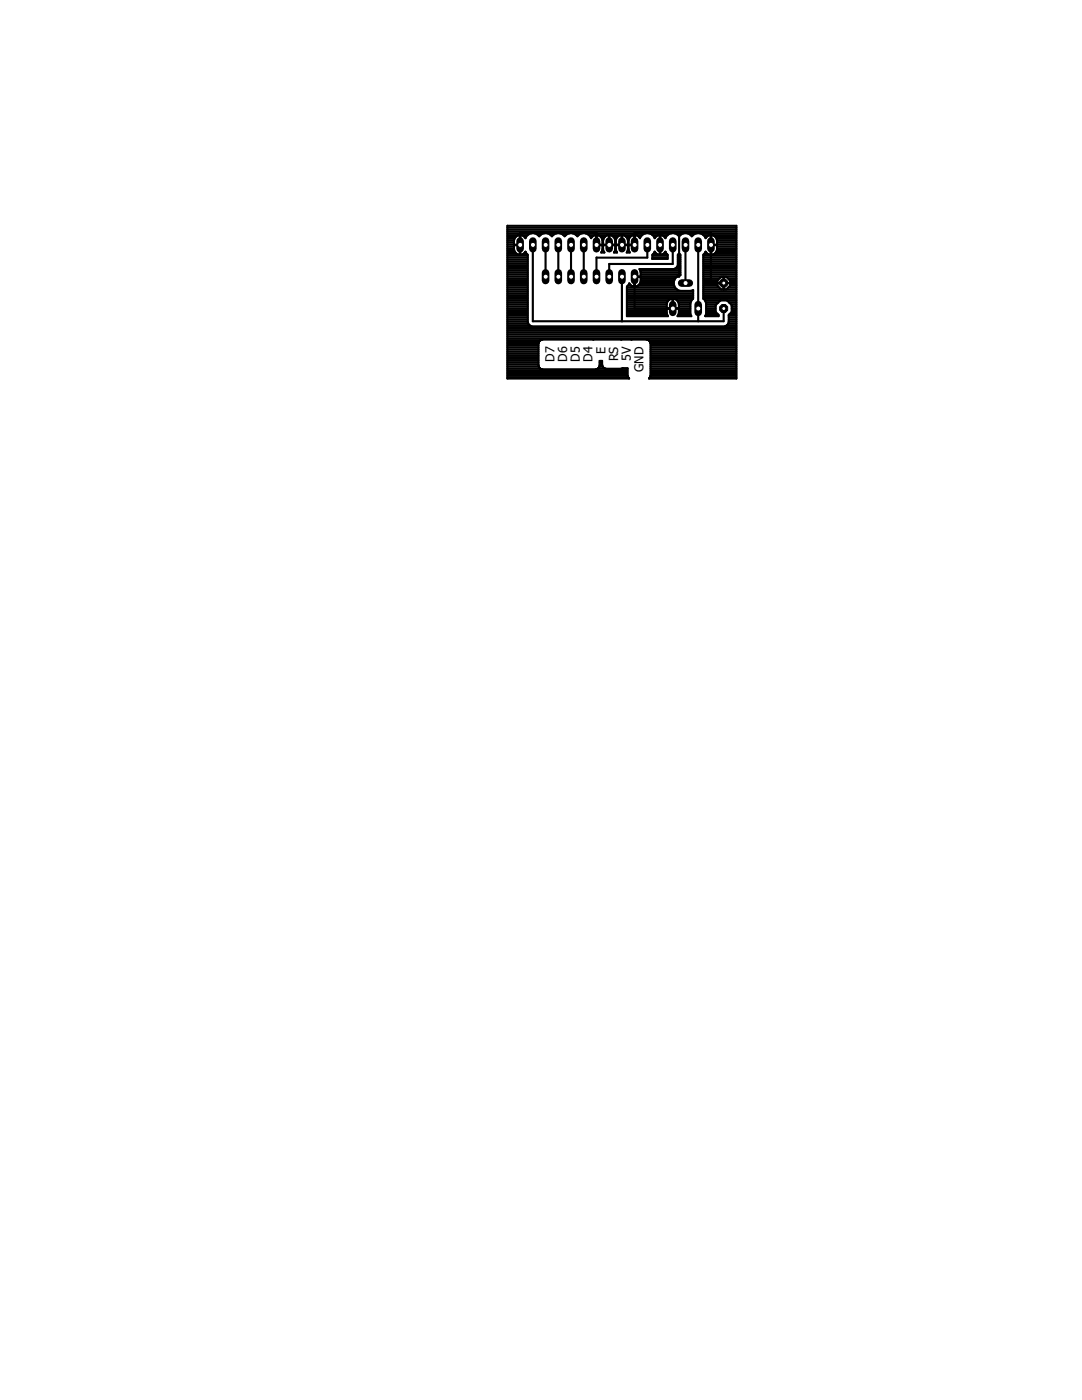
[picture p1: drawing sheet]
<svg xmlns="http://www.w3.org/2000/svg" width="216mm" height="279mm" viewBox="0 0 216 279" stroke-linecap="round" stroke-linejoin="round" font-family="sans-serif">
<defs><g id="words">
<g font-size="2.5">
<text x="120.8" y="70.6" transform="rotate(-90 120.8 70.6)">E</text>
<text x="110.6" y="72.2" transform="rotate(-90 110.6 72.2)">D7</text>
<text x="113.2" y="72.2" transform="rotate(-90 113.2 72.2)">D6</text>
<text x="115.7" y="72.2" transform="rotate(-90 115.7 72.2)">D5</text>
<text x="118.2" y="72.2" transform="rotate(-90 118.2 72.2)">D4</text>
<text x="123.3" y="72.1" transform="rotate(-90 123.3 72.1)">RS</text>
<text x="125.9" y="72" transform="rotate(-90 125.9 72)">5V</text>
<text x="128.4" y="74.2" transform="rotate(-90 128.4 74.2)">GND</text>
</g>
</g></defs>
<g fill="none" stroke="#000" stroke-width=".42">
<path d="M101.2 51.4h4.1M101.2 53.7h4.1M101.2 55.2h4.1M101.2 46.5h45.7M101.2 57.8h4.1M101.2 59.6h4.1M101.2 59.3h4.1M101.2 58.9h4.1M101.2 58.5h4.1M101.2 58.1h4.1M101.2 57.4h4.1M101.2 57h4.1"/>
<path d="M101.2 56.7h4.1M101.2 56.3h4.1M101.2 55.9h4.1M101.2 55.5h4.1M101.2 54.8h4.1M101.2 54.4h4.1M101.2 54h4.1M101.2 53.3h4.1M101.2 52.9h4.1M101.2 52.5h4.1M101.2 52.2h4.1M101.2 51.8h4.1"/>
<path d="M101.2 51h4.1M101.2 50.7h1.9M101.2 50.3h1.5M101.2 49.9h1.4M101.2 49.6h1.4M101.2 49.2h1.4M101.2 48.8h1.4M101.2 48.4h1.4M101.2 48h1.4M101.2 47.7h1.4M101.2 47.3h1.7M101.2 46.9h2.3"/>
<path d="M101.2 46.2h45.7M101.2 45.8h45.7M101.2 45.4h45.7M102.6 48a1.18 1.18 0 0 1 1.1-1.1v4a1.19 1.19 0 0 1-1.1-1M102.6 49.9v-1h1.2v2l.6-.2 .4-.4M103.7 50.7h.1M103.7 50.3h.1M103.7 49.9h.1M103.7 49.6h.1M103.7 49.2h.1M103.7 48.8h.1M103.7 48.4h.1"/>
<path d="M103.7 48h.1M103.7 47.7h.1M103.7 47.3h.1M103.7 46.9h.1M103.8 48.9v-2.6h15.2v2.6h7.6v-2.6h15.3v10.2h3.8M104 46.9h1.3M104.4 50.7h.7M104.7 47.3h.2M104.8 50.3l.5 .5v13.5l.2 .4 .6 .4h38.5l.7-.4 .1-.4v-1.5l.6-.5v-1.4l-.9-.9h-1.4l-.9 .9v1.4l.6 .5v.3h-2.7l.2-.4M104.8 50.3h.1M106 46.5l-.6 .3-.5 .7a1.2 1.2 0 0 0-1.1-.6v1.9h-1.2v-.8M106.3 48.9v15.2h38.1v-2.5"/>
<path d="M106.6 46.5l.6 .3 .4 .4 .4-.4 .5-.3M107.3 46.9h.5M108.9 48.9v6.3M109.2 46.5l.5 .3 .4 .4 .4-.4 .6-.3M109.9 46.9h.5M111.4 48.9v6.3M111.7 46.5l.6 .3 .4 .4 .4-.4 .5-.3M112.4 46.9h.5M113.9 48.9v6.3M114.2 46.5l.6 .3 .4 .4 .4-.4 .6-.3M115 46.9h.4M116.5 48.9v6.3"/>
<path d="M116.8 46.5l.6 .3 .5 .7 .5-.4 .6-.2v1.9h1.2v-.8M117.5 46.9h1.3M117.8 47.3h.3M119 48.8h.1M119 48.4h.1M119 48h.1M119 47.7h.1M119 47.3h.1M119 46.9h.1M119.2 46.9h2.1M119.9 47.3h.7M120 50.3h.5"/>
<path d="M120.1 47.7h.3M120.2 49.9l-.2 .5h.6l-.1-.1M120.2 49.9h.2M120.2 48a1.18 1.18 0 0 0-1.1-1.1v2h1.1v1M120.2 49.6h.1M120.2 49.2h.1M120.2 48.8h.1M120.2 48.4h.1M120.2 48h.1M120.3 48a1.18 1.18 0 0 1 1.2-1.1v2h-1.2l.1 1M120.3 48v.8h2.5v-.8M120.4 49.9l.1 .4"/>
<path d="M121.5 48.8h.1M121.5 48.4h.1M121.5 48h.1M121.5 47.7h.1M121.5 47.3h.1M121.5 46.9h.1M121.8 46.9h2.1M122.4 47.3h.8M122.6 50.3h.5M122.7 47.7h.3M122.7 49.9l-.2 .5h.6l-.1-.1M122.7 49.9h.2"/>
<path d="M122.8 48a1.18 1.18 0 0 0-1.2-1.1v2h1.2l-.1 1M122.8 49.6h.1M122.8 49.2h.1M122.8 48.8h.1M122.8 48.4h.1M122.8 48h.1M122.9 48v.8h2.4v-.8M122.9 49.9l.1 .4M124 46.9h.1M124 46.9a1.19 1.19 0 0 0-1.1 1.1M124 46.9v2h-1.1v1M124 48.8h.1"/>
<path d="M124 48.4h.1M124 48h.1M124 47.7h.1M124 47.3h.1M124.1 55.2v8.9M124.1 46.9v2h1.2v1M124.1 46.9h.1M124.2 46.9a1.19 1.19 0 0 1 1.1 1.1M124.3 46.9h2.1M125 47.3h.7M125.1 57.8h10M125.1 59.6h8.8"/>
<path d="M125.1 59.3h13.2M125.1 58.9h13.2M125.1 58.5h13.2M125.1 58.1h13.2M125.1 57.4h9.6M125.1 50.3h.5M125.2 47.7h.3M125.3 57h.7M125.3 49.9l-.2 .5h.6l-.3-.5M125.3 49.9h.1M125.3 49.6h.1M125.3 49.2h.1"/>
<path d="M125.3 48.8h.1M125.3 48.4h.1M125.3 48h.1M125.5 56.7h.1M126 57l.5 .2M126 57l-.4-.4-.5 .6v5.9h8.2l-.2-.5-.1-1h1.2v-2l-.9 .4M126.5 57.2h.1M126.5 46.9h.1M126.5 46.9a1.19 1.19 0 0 0-1.1 1.1M126.6 46.9v2h-1.2v1M126.6 57h.1M126.6 56.7h.1"/>
<path d="M126.6 56.3h.1M126.6 55.9h.1M126.6 55.5h.1M126.6 48.8h.1M126.6 48.4h.1M126.6 48h.1M126.6 47.7h.1M126.6 47.3h.1M126.6 46.9h.1M126.7 46.9v1.9h-1.3v-.8M126.7 57.2h.1M126.7 46.9h.1"/>
<path d="M126.9 46.9h1.2M127.3 57l-.6 .2M127.3 57h7.2M127.5 47.3h.3M127.7 56.7h6.8M127.8 54h8M127.8 56.3v-1h-1.2v1.9M127.8 56.3l-.5 .7M127.8 56.3h6.7M127.8 55.9h6.8M127.8 55.5h7M127.8 54.8h8"/>
<path d="M127.8 54.4h8M128.9 46.5l-.6 .3-.6 .7-.4-.4-.6-.2M129.2 48.9v2.5h-10.2v3.8M129.5 46.5l.6 .3 .5 .7a1.14 1.14 0 0 1 1.1-.6v1.9h.1v-1.9l.6 .2 .4 .4 .5-.7 .6-.3M130.2 51.4h3M130.2 51h3M130.2 46.9h1.3M130.4 50.7h.6M130.5 47.3h.3M130.6 50.3h.1M130.7 50.3l-.5 .5v.9h3v-.9l-.4-.5M130.7 50.3l.4 .4"/>
<path d="M131.7 50.7h.1M131.7 50.3h.1M131.7 49.9h.1M131.7 49.6h.1M131.7 49.2h.1M131.7 48.8h.1M131.7 48.4h.1M131.7 48h.1M131.7 47.7h.1M131.7 47.3h.1M131.7 46.9h.1M131.7 46.3v2.6"/>
<path d="M131.9 46.9h1.3M132.4 50.7h.7M132.6 47.3h.3M132.7 50.3h.1M132.8 50.3l-.4 .4-.6 .2v-2h-.1v2l-.6-.2M134.2 59.6h.1M134.2 48.9v3.8h-12.6v2.5M134.6 53.7h1.2M134.6 46.5l.5 .3 .4 .4 .4-.4 .6-.3M134.6 59.6h3.7M135.1 53.3h.7M135.1 53.3l.2-.4v-2.1l.2-.2 .3 .2v4.1l-.7 .3"/>
<path d="M135.1 53.3l-.6 .4h-6.9l.2 .5v1M135.1 55.2a1.6 1.6 0 0 0-.6 1.6 1.6 1.6 0 0 0 1.2 1.3h2.2l.4-.2v1.7l-.3 .3-.2 .6v2.2M135.1 55.2h-8.4v2M135.3 51.4h.5M135.3 52.9h.5M135.3 52.5h.5M135.3 52.2h.5M135.3 51.8h.5M135.3 51h.5M135.3 46.9h.5M135.4 50.7h.2M135.5 46.3v8.9h-8.9v6.4h7.6"/>
<path d="M136.8 48.9v7.6M137.1 46.5l.6 .3 .3 .4 .4-.4 .6-.3M137.8 46.9h.5M139.3 48.9v15.2M139.6 46.5l.6 .3 .6 .7a1.14 1.14 0 0 1 1-.6v1.9h1.3v-.8M140.3 51.4h6.6M140.3 53.7h6.6M140.3 55.2h6.6M140.3 57.8h6.6M140.3 59.3h6.6M140.3 58.9h6.6M140.3 58.5h6.6"/>
<path d="M140.3 58.1h6.6M140.3 57.4h3.2M140.3 57h2.9M140.3 56.7h2.9M140.3 56.3h2.9M140.3 55.9h2.9M140.3 55.5h3.3M140.3 54.8h6.6M140.3 54.4h6.6M140.3 54h6.6M140.3 53.3h6.6M140.3 52.9h6.6"/>
<path d="M140.3 52.5h6.6M140.3 52.2h6.6M140.3 51.8h6.6M140.3 51h6.6M140.4 46.9h1.2M140.4 59.6h6.5M140.5 50.7h.7M140.7 47.3h.3M140.8 50.3h.1M140.8 50.3l.4 .4M140.8 50.3l-.5 .5v8.8l.6 .9v2.2M141.8 50.7h.1"/>
<path d="M141.8 50.3h.1M141.8 49.9h.1M141.8 49.6h.1M141.8 49.2h.1M141.8 48.8h.1M141.8 48.4h.1M141.8 48h.1M141.8 47.7h.1M141.8 47.3h.1M141.8 46.9h.1M142.1 46.9h4.8M142.5 50.7h4.4"/>
<path d="M142.8 47.3h4.1M142.9 50.3h4M143 47.7h3.9M143 49.9l.1-1h-1.3v2l-.6-.2M143 49.9l-.1 .4M143.1 49.9h3.8M143.1 48a1.22 1.22 0 0 0-1.2-1.1v4l.6-.2 .4-.4M143.1 49.6h3.8M143.1 49.2h3.8M143.1 48.8h3.8M143.1 48.4h3.8M143.1 48h3.8"/>
<path d="M143.2 57v-1l.7-.8h1l.8 .8v1M143.2 57l.7 .8M144.4 55.2v2.6M144.4 57.4h.1M144.4 57h.1M144.4 56.7h.1M144.4 56.3h.1M144.4 55.9h.1M144.4 55.5h.1M145.2 55.5h1.7M145.3 57.4h1.6M145.6 55.9h1.3"/>
<path d="M145.6 57h1.3M145.7 57l-.8 .8M145.7 56.7h1.2M145.7 56.3h1.2M101.2 61.5h4.1M101.2 73.5h6.5M101.2 72h6.2M101.2 75.4h24.2M101.2 75h24M101.2 74.6h24M101.2 74.3h24M101.2 73.9h24"/>
<path d="M101.2 73.1h6.3M101.2 72.7h6.2M101.2 72.4h6.2M101.2 71.6h6.2M101.2 71.3h6.2M101.2 70.9h6.2M101.2 70.5h6.2M101.2 70.1h6.2M101.2 69.8h6.2M101.2 69.4h6.2M101.2 69h6.2M101.2 68.6h6.2"/>
<path d="M101.2 68.3h6.3M101.2 67.9h6.7M101.2 67.5h45.7M101.2 67.1h45.7M101.2 66.8h45.7M101.2 66.4h45.7M101.2 66h45.7M101.2 65.6h45.7M101.2 65.3h45.7M101.2 64.9h4.5M101.2 64.5h4.2M101.2 64.1h4.1"/>
<path d="M101.2 63.8h4.1M101.2 63.4h4.1M101.2 63h4.1M101.2 62.7h4.1M101.2 62.3h4.1M101.2 61.9h4.1M101.2 61.2h4.1M101.2 60.8h4.1M101.2 60.4h4.1M101.2 60h4.1M107.5 68.2l-.1 4.7 .2 .4 .3 .3 11.1 .1 .3-.1 .3-.4 .1-1.2h.4l.1 1.1M107.5 68.2l.2-.2 .5-.2h20.8l.5 .2 .2 .2"/>
<path d="M118.4 67.8h.1M119.4 73.5h1.2M119.6 73.1h.6M119.7 72.7h.4M119.7 72.4h.4M120.2 73.1l.4 .4 .3 .1 4.3-.1v1.5M124 67.8h.1M125.1 61.5h12.7M125.1 63h8.1M125.1 62.7h8M125.1 62.3h7.9M125.1 61.9h7.9"/>
<path d="M125.1 61.2h7.9M125.1 60.8h7.9M125.1 60.4h8M125.1 60h8.2M125.2 75l.3 .5h-24.3v-30.4h45.7v30.4h-17.4l.3-.5M126 67.8h.1M129.4 67.9h17.5M129.6 75.4h17.3M129.7 68.2l.1 6.8M129.7 68.3h17.2M129.8 73.5h17.1M129.8 72h17.1"/>
<path d="M129.8 75h17.1M129.8 74.6h17.1M129.8 74.3h17.1M129.8 73.9h17.1M129.8 73.1h17.1M129.8 72.7h17.1M129.8 72.4h17.1M129.8 71.6h17.1M129.8 71.3h17.1M129.8 70.9h17.1M129.8 70.5h17.1M129.8 70.1h17.1"/>
<path d="M129.8 69.8h17.1M129.8 69.4h17.1M129.8 69h17.1M129.8 68.6h17.1M133.3 60l-.2 .5-.1 1M134.2 61.2h.1M134.2 60.8h.1M134.2 60.4h.1M134.2 60h.1M135.2 60h2.7M135.3 63h2.6M135.4 60.4h2.4"/>
<path d="M135.4 62.7h2.4M135.5 61.5v-.8a1.23 1.23 0 0 0-1.2-1.1v2h1.2l-.1 1-.2 .5h2.7l-.1-.4M135.5 62.3h2.3M135.5 61.9h2.3M135.5 61.2h2.3M135.5 60.8h2.3M140.7 60h3M140.7 63h2.7M140.9 60.4h2.4M140.9 61.5h1.9M140.9 62.7h2.3M140.9 62.3h1.9"/>
<path d="M140.9 61.9h1.9M140.9 61.2h1.9M140.9 60.8h2M145.1 64.9h1.8M145.1 60h1.8M145.3 64.5h1.6M145.4 64.1h1.5M145.4 63.8h1.5M145.4 63.4h1.5M145.4 63h1.5M145.5 60.4h1.4M145.6 62.7h1.3"/>
<path d="M145.9 60.8h1M146 62.3h.9M146 61.5h.9M146 61.9h.9M146 61.2h.9"/>
</g>
<path d="M108.9 54.5v1.5" fill="none" stroke="#000" stroke-width="1.5"/>
<circle cx="108.9" cy="55.2" r=".51" fill="#fff" stroke="#000" stroke-width=".2"/>
<path d="M111.4 54.5v1.5" fill="none" stroke="#000" stroke-width="1.5"/>
<circle cx="111.4" cy="55.2" r=".51" fill="#fff" stroke="#000" stroke-width=".2"/>
<path d="M113.9 54.5v1.5" fill="none" stroke="#000" stroke-width="1.5"/>
<circle cx="114" cy="55.2" r=".51" fill="#fff" stroke="#000" stroke-width=".2"/>
<path d="M121.6 54.5v1.5" fill="none" stroke="#000" stroke-width="1.5"/>
<circle cx="121.6" cy="55.2" r=".51" fill="#fff" stroke="#000" stroke-width=".2"/>
<path d="M124.1 54.5v1.5" fill="none" stroke="#000" stroke-width="1.5"/>
<circle cx="124.1" cy="55.2" r=".51" fill="#fff" stroke="#000" stroke-width=".2"/>
<path d="M126.6 54.5v1.5" fill="none" stroke="#000" stroke-width="1.5"/>
<circle cx="126.6" cy="55.2" r=".51" fill="#fff" stroke="#000" stroke-width=".2"/>
<path d="M116.5 54.5v1.5" fill="none" stroke="#000" stroke-width="1.5"/>
<circle cx="116.5" cy="55.2" r=".51" fill="#fff" stroke="#000" stroke-width=".2"/>
<path d="M119 54.5v1.5" fill="none" stroke="#000" stroke-width="1.5"/>
<circle cx="119" cy="55.2" r=".51" fill="#fff" stroke="#000" stroke-width=".2"/>
<path d="M141.9 48.1v1.5" fill="none" stroke="#000" stroke-width="1.5"/>
<circle cx="141.9" cy="48.9" r=".51" fill="#fff" stroke="#000" stroke-width=".2"/>
<path d="M139.3 48.1v1.5" fill="none" stroke="#000" stroke-width="1.5"/>
<circle cx="139.3" cy="48.9" r=".51" fill="#fff" stroke="#000" stroke-width=".2"/>
<path d="M136.8 48.1v1.5" fill="none" stroke="#000" stroke-width="1.5"/>
<circle cx="136.8" cy="48.9" r=".51" fill="#fff" stroke="#000" stroke-width=".2"/>
<path d="M134.2 48.1v1.5" fill="none" stroke="#000" stroke-width="1.5"/>
<circle cx="134.3" cy="48.9" r=".51" fill="#fff" stroke="#000" stroke-width=".2"/>
<path d="M131.7 48.1v1.5" fill="none" stroke="#000" stroke-width="1.5"/>
<circle cx="131.7" cy="48.9" r=".51" fill="#fff" stroke="#000" stroke-width=".2"/>
<path d="M129.2 48.1v1.5" fill="none" stroke="#000" stroke-width="1.5"/>
<circle cx="129.2" cy="48.9" r=".51" fill="#fff" stroke="#000" stroke-width=".2"/>
<path d="M126.6 48.1v1.5" fill="none" stroke="#000" stroke-width="1.5"/>
<circle cx="126.6" cy="48.9" r=".51" fill="#fff" stroke="#000" stroke-width=".2"/>
<path d="M124.1 48.1v1.5" fill="none" stroke="#000" stroke-width="1.5"/>
<circle cx="124.1" cy="48.9" r=".51" fill="#fff" stroke="#000" stroke-width=".2"/>
<path d="M121.6 48.1v1.5" fill="none" stroke="#000" stroke-width="1.5"/>
<circle cx="121.6" cy="48.9" r=".51" fill="#fff" stroke="#000" stroke-width=".2"/>
<path d="M119 48.1v1.5" fill="none" stroke="#000" stroke-width="1.5"/>
<circle cx="119" cy="48.9" r=".51" fill="#fff" stroke="#000" stroke-width=".2"/>
<path d="M116.5 48.1v1.5" fill="none" stroke="#000" stroke-width="1.5"/>
<circle cx="116.5" cy="48.9" r=".51" fill="#fff" stroke="#000" stroke-width=".2"/>
<path d="M113.9 48.1v1.5" fill="none" stroke="#000" stroke-width="1.5"/>
<circle cx="114" cy="48.9" r=".51" fill="#fff" stroke="#000" stroke-width=".2"/>
<path d="M111.4 48.1v1.5" fill="none" stroke="#000" stroke-width="1.5"/>
<circle cx="111.4" cy="48.9" r=".51" fill="#fff" stroke="#000" stroke-width=".2"/>
<path d="M108.9 48.1v1.5" fill="none" stroke="#000" stroke-width="1.5"/>
<circle cx="108.9" cy="48.9" r=".51" fill="#fff" stroke="#000" stroke-width=".2"/>
<path d="M106.3 48.1v1.5" fill="none" stroke="#000" stroke-width="1.5"/>
<circle cx="106.3" cy="48.9" r=".51" fill="#fff" stroke="#000" stroke-width=".2"/>
<path d="M103.8 48.1v1.5" fill="none" stroke="#000" stroke-width="1.5"/>
<circle cx="103.8" cy="48.9" r=".51" fill="#fff" stroke="#000" stroke-width=".2"/>
<path d="M136 56.5h1.5" fill="none" stroke="#000" stroke-width="1.5"/>
<circle cx="136.8" cy="56.5" r=".51" fill="#fff" stroke="#000" stroke-width=".2"/>
<path d="M139.3 60.8v1.5" fill="none" stroke="#000" stroke-width="1.5"/>
<circle cx="139.3" cy="61.6" r=".51" fill="#fff" stroke="#000" stroke-width=".2"/>
<path d="M134.2 60.8v1.5" fill="none" stroke="#000" stroke-width="1.5"/>
<circle cx="134.3" cy="61.6" r=".51" fill="#fff" stroke="#000" stroke-width=".2"/>
<circle cx="144.4" cy="56.5" r=".87" fill="#000" stroke="#000" stroke-width=".2"/>
<circle cx="144.4" cy="56.5" r=".4" fill="#fff" stroke="#000" stroke-width=".2"/>
<circle cx="144.4" cy="61.6" r=".87" fill="#000" stroke="#000" stroke-width=".2"/>
<circle cx="144.4" cy="61.6" r=".4" fill="#fff" stroke="#000" stroke-width=".2"/>
<use href="#words"/>
</svg>
